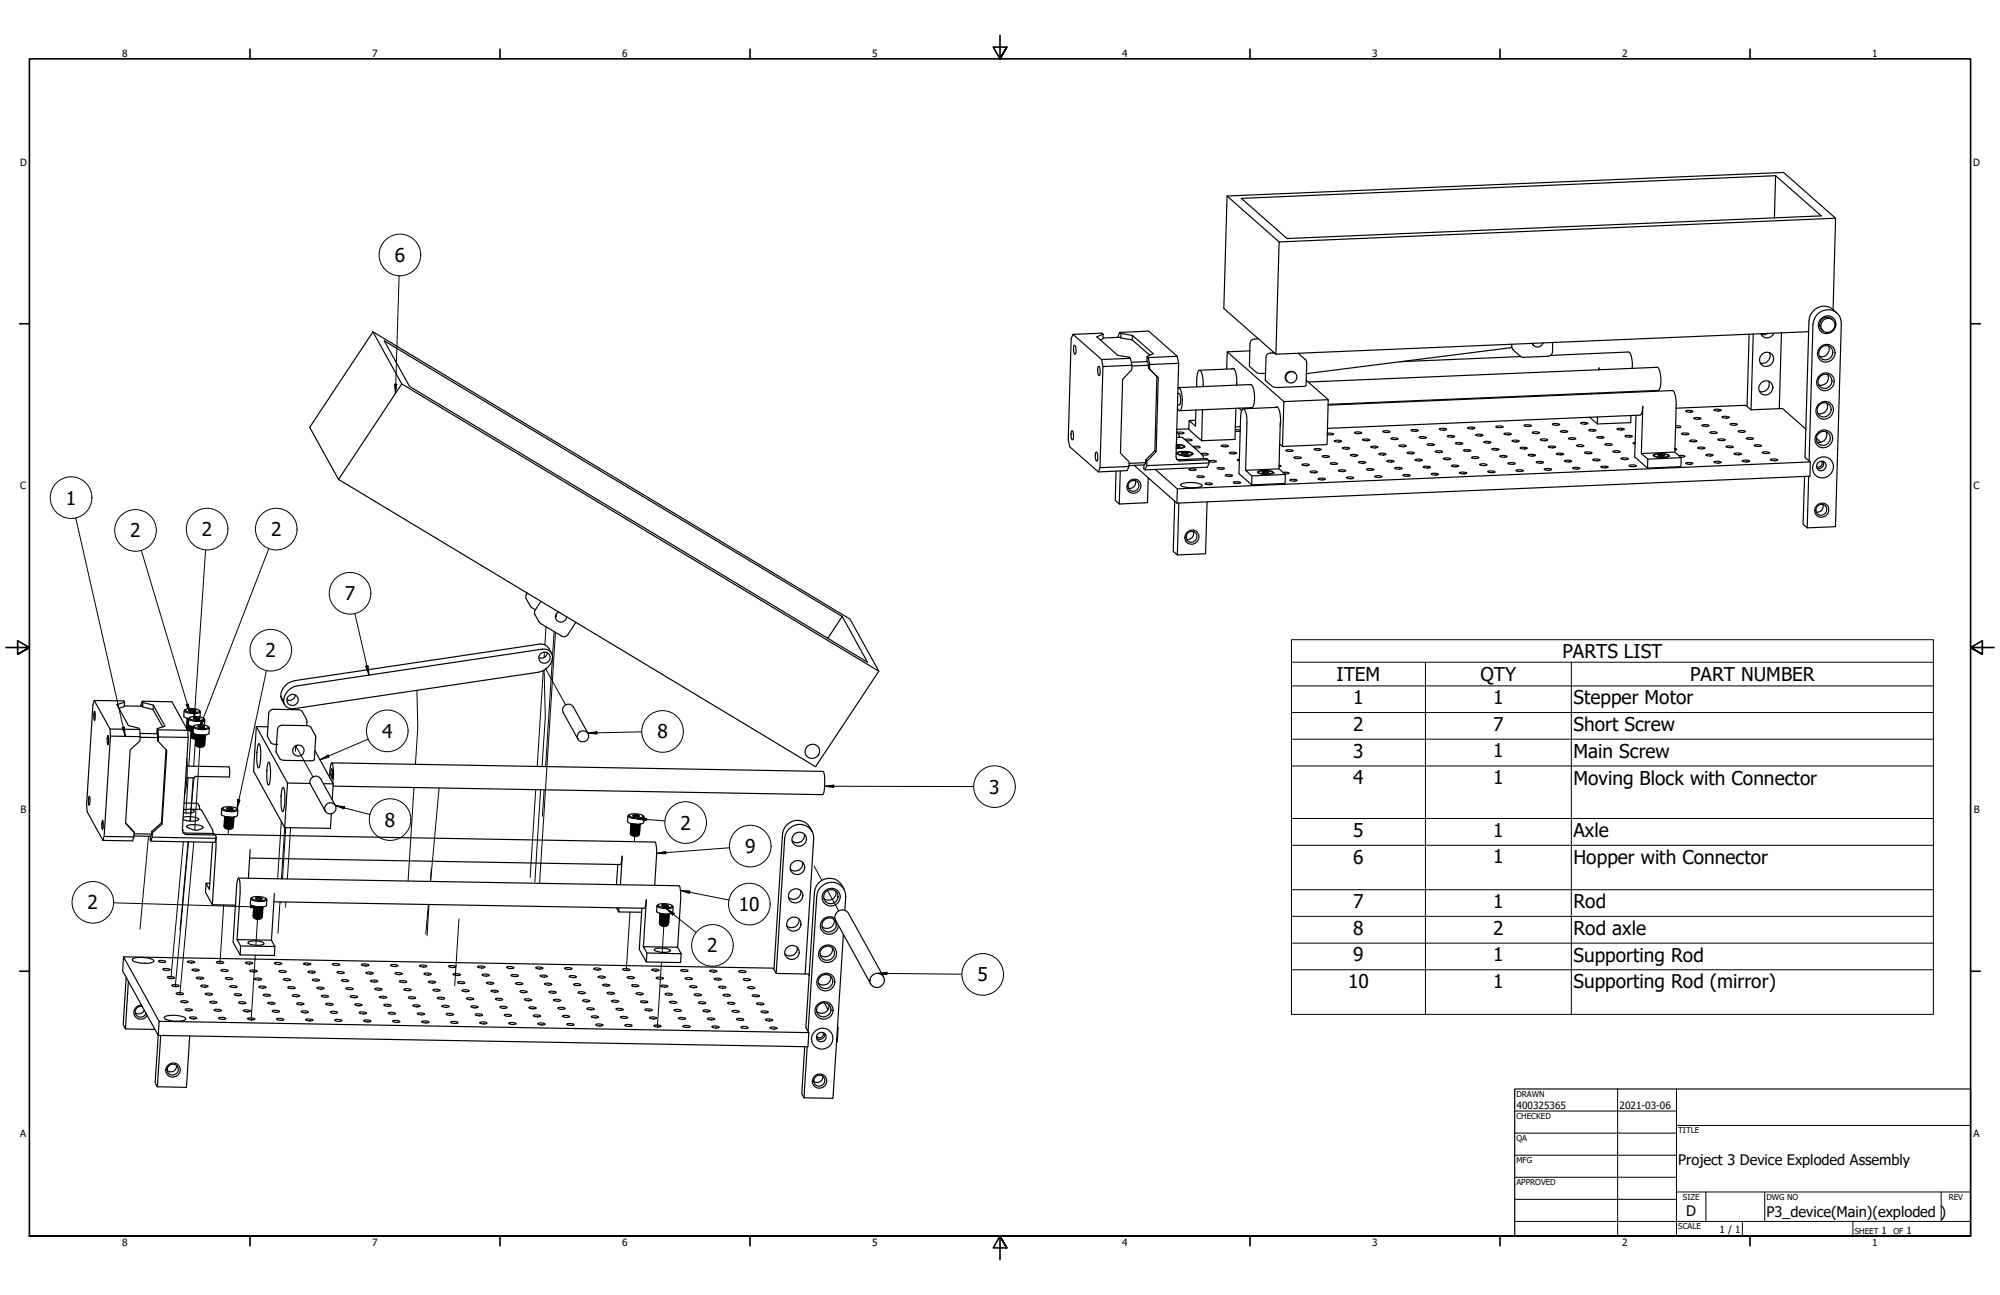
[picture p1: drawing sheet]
<svg xmlns="http://www.w3.org/2000/svg" width="864mm" height="559mm" viewBox="0 0 864 559" stroke-linecap="round" stroke-linejoin="round" font-family="sans-serif">
<defs><g id="words">
<g font-size="8.2">
<text x="170.4" y="113">6</text>
<text x="28.4" y="217.7">1</text>
<text x="56.3" y="231.9">2</text>
<text x="87.2" y="231.4">2</text>
<text x="117" y="231.4">2</text>
<text x="148.9" y="259">7</text>
<text x="114.7" y="283.7">2</text>
<text x="674.6" y="284">PARTS LIST</text>
<text x="577.2" y="293.9">ITEM</text>
<text x="639.3" y="293.9">QTY</text>
<text x="729.7" y="293.9">PART NUMBER</text>
<text x="584.3" y="303.8">1</text>
<text x="644.8" y="303.8">1</text>
<text x="679.4" y="303.8">Stepper Motor</text>
<text x="584.3" y="315.4">2</text>
<text x="644.8" y="315.3">7</text>
<text x="679.4" y="315.5">Short Screw</text>
<text x="165" y="318.4">4</text>
<text x="283.8" y="318.6">8</text>
<text x="584.3" y="326.9">3</text>
<text x="644.8" y="326.8">1</text>
<text x="679.4" y="326.9">Main Screw</text>
<text x="584.3" y="338.4">4</text>
<text x="644.8" y="338.4">1</text>
<text x="679.4" y="338.5">Moving Block with Connector</text>
<text x="427.2" y="342.5">3</text>
<text x="166.2" y="356.7">8</text>
<text x="293.8" y="358">2</text>
<text x="584.3" y="361.1">5</text>
<text x="644.8" y="361.1">1</text>
<text x="679.4" y="361.2">Axle</text>
<text x="321.7" y="368.2">9</text>
<text x="584.3" y="372.6">6</text>
<text x="644.8" y="372.6">1</text>
<text x="679.4" y="372.7">Hopper with Connector</text>
<text x="37.8" y="392.4">2</text>
<text x="319" y="393.2">10</text>
<text x="584.3" y="391.8">7</text>
<text x="644.8" y="391.8">1</text>
<text x="679.4" y="391.9">Rod</text>
<text x="584.3" y="403.4">8</text>
<text x="644.8" y="403.4">2</text>
<text x="679.4" y="403.4">Rod axle</text>
<text x="305.4" y="411">2</text>
<text x="584.3" y="414.8">9</text>
<text x="644.8" y="414.8">1</text>
<text x="679.4" y="415">Supporting Rod</text>
<text x="422.1" y="423.5">5</text>
<text x="582.1" y="426.4">10</text>
<text x="644.8" y="426.3">1</text>
<text x="679.4" y="426.5">Supporting Rod (mirror)</text>
</g>
<g font-size="6.3">
<text x="724.7" y="502.8">Project 3 Device Exploded Assembly</text>
<text x="728.1" y="524.9">D</text>
<text x="762.8" y="525">P3_device(Main)(exploded )</text>
</g>
<g font-size="4.3">
<text x="52.8" y="24.4">8</text>
<text x="160.7" y="24.4">7</text>
<text x="268.7" y="24.4">6</text>
<text x="376.6" y="24.4">5</text>
<text x="484.6" y="24.4">4</text>
<text x="592.5" y="24.4">3</text>
<text x="700.5" y="24.4">2</text>
<text x="808.4" y="24.4">1</text>
<text x="8.6" y="71.4">D</text>
<text x="852" y="71.4">D</text>
<text x="8.8" y="211.1">C</text>
<text x="852.2" y="211.1">C</text>
<text x="8.8" y="350.8">B</text>
<text x="852.2" y="350.8">B</text>
<text x="654.8" y="478.6">400325365</text>
<text x="699.3" y="478.6">2021-03-06</text>
<text x="8.8" y="490.5">A</text>
<text x="852.2" y="490.5">A</text>
<text x="742.4" y="531.9">1 / 1</text>
<text x="812.5" y="532.6">1</text>
<text x="823.3" y="532.6">1</text>
<text x="52.8" y="537.6">8</text>
<text x="160.7" y="537.6">7</text>
<text x="268.7" y="537.6">6</text>
<text x="376.6" y="537.6">5</text>
<text x="484.6" y="537.6">4</text>
<text x="592.5" y="537.6">3</text>
<text x="700.5" y="537.6">2</text>
<text x="808.4" y="537.6">1</text>
</g>
<g font-size="3.5">
<text x="654.8" y="473.2">DRAWN</text>
<text x="654.8" y="482.8">CHECKED</text>
<text x="724.7" y="488.9">TITLE</text>
<text x="654.8" y="492.3">QA</text>
<text x="654.8" y="501.8">MFG</text>
<text x="654.8" y="511.4">APPROVED</text>
<text x="726.7" y="517.7">SIZE</text>
<text x="762.8" y="517.7">DWG NO</text>
<text x="841.4" y="517.7">REV</text>
<text x="724.7" y="530.4">SCALE</text>
<text x="800.9" y="532.6">SHEET</text>
<text x="817.6" y="532.6">OF</text>
</g>
</g></defs>
<!-- layer: Tweak Trail (ANSI) -->
<g fill="none" stroke="#000" stroke-width=".43">
<path d="M235.8 270.4l-.5 7.9M239.3 272.5l-.7 10.6M239.8 272.9l-6.8 108.3M240.3 265.2v1.1M180 297.9l.4 16-1 15.9M234.6 289.4l-2.6 41.3M234.9 289.2l.6 20.2-1.4 21.4M235.1 281.4l-.2 2.3M235.5 288.4l8.7 15.8M238.5 284.4l-2.9 46.4M82.5 315.5l-1 15.1M84.4 318.9l-.8 11.9"/>
<path d="M81.2 335.6l-.9 15.2M83.4 335.7l-1.2 18.6M83.8 335.7l-1.8 18.6M86.3 322.4l-2.2 35.8M127.6 324.2l.1-2.4 7.4 13.4M178.8 339.8l-2.6 40.4M189.6 340l-3.7 40.4 .3-5.5M98.7 357.8l-.2 2.3M121.5 354.4l-1.6 24.8M122.9 357.1l-1.4 22.1M123.4 357.1l-1.4 22.1M125.5 357.2l-1.4 22.1"/>
<path d="M231.3 340.7l-2.4 37.9M233.4 340.7l-2.5 39.9M234.9 340.8l-.7 11.4M64.1 360.8l-3.6 40.1M79.2 363.2l-5.4 59.1M81.2 363.3l-3.5 38M81.4 363.3l-5.7 62.4M83.7 363.3l-6 65.9M274.1 360.9l-.2 2.3M351.5 373.8l3.4 6.1M96.6 390.5l-1.6 25.2M111.2 396.6l-.7 11.3"/>
<path d="M120.9 389.2l-.9 13.5M121.3 389.2v.4M123.4 389.3l-.1 2.2M185 390.3l-1.2 12.8M185.2 390.3l-.8 13.5M198.2 396.6l-1.9 28.8M272 393.6l-1.6 25.2M286.6 399.7l-.7 11.3M357.3 384.2l4.8 8.9M110.2 412.2l-1.7 27.9M285.6 415.2l-1.8 28"/>
</g>
<!-- layer: Visible (ANSI) -->
<g fill="none" stroke="#000" stroke-width=".51">
<path d="M766.7 75.8l19.7 17.4-230.6 9.7-19.8-17.3 230.7-9.8-.5 18.2M529.8 84.6l22.5 19.8M792.6 94.2l-240.3 10.2-1.4 48.4-22.5-19.7 1.4-48.5 240.3-10.2 22.5 19.8-1.1 39.4M786.8 137.1a3.8 3.8 0 0 1 5.7 1.3 3.8 3.8 0 0 1-2.5 5.3 3.7 3.7 0 0 1-4.6-1.8 3.7 3.7 0 0 1 1.4-4.8zM787 138.5a3 3 0 0 1 5.1 .4 3 3 0 0 1-2.4 4.5 2.91 2.91 0 0 1-3.2-1.4 2.91 2.91 0 0 1 .5-3.5zM791.4 138a3.2 3.2 0 0 0-4.9 0 3.2 3.2 0 0 0 .7 4.8M793.1 135a6.6 6.6 0 0 0-7.3-2.6 6.6 6.6 0 0 0-4.7 6.1l-1.7 58.9 2.3 1.9-.1 6.2-273.4 11.6-18.5-16.3M161 143.2l12.5 22.5M463.3 144.3l-.8 1.8-1.2 43.6 .6 3.1 12.4 10.8M463.9 148.9a3.4 3.4 0 0 1 .2 3.9l-.6-1.5zM474.4 158.1a3.5 3.5 0 0 1 .1 4l-.5-2.5zM475.1 146.7l1.2-.5v-2l-.5-.4-12.5 .5 12.4 10.8"/>
<path d="M476.3 144.2l-2.7 1.2 9.1 8 4.9 .7 .5 .5 .7 3M482.7 145.6l.8-2.2 .5 .5v2l-.3-.4-7.4 .4M483.5 143.4l12.5-.5 12.3 10.8 .7 3.1M484 145.9l4.9 .8 7.6 6.6M484 143.9l4.9 .8v2M488.1 154.6l-12.4 .5 .5 3.1M488.5 156.3l7.1-.3 .3 1.6M488.8 157.6l-12.6 .6-1.2 43.6 12.5-.5M488.8 157.6l-.1 2-3.9 4-1 32 3.8 3.7-.1 2-.8 1.8-12.4 .5 .7-1.8M488.8 157.9l7.1-.3v1.2l3.7 3.7-.9 32-4 4v1.1M488.9 144.7l9.1 8-2.7 1.1M495.6 156l-.4-.2 .1-2 .5 .5 .6 3"/>
<path d="M495.9 158.8l.5 .5M496.4 159.3l3.7 3.6-.9 32-4 4.1v1.9M496.4 157.3l12.6-.5-1.2 40.2a1.74 1.74 0 0 0 1.9 1.9l11.5-.5a.98 .98 0 0 1 .9 1.4l-.8 1.8-26.9 1.2M496.4 157.3v2M508.3 153.7l-12.5 .6M529.9 151.8l24.5 21.5M531.9 159.2l.4-.3a4.8 4.8 0 0 1 1.7 4.7v2.6M532.8 159.1l-14.8 .7M539.7 151.4l-9.8 .4-.2 7.5M539.8 148.3l-.2 9.8 3 2.7 1.7 .4 2.1-.1M543.4 146.2a3.1 3.1 0 0 0-3.4 1.1l-.2 .9M548.5 152.3l-.9 .3-.9 1.2-.3 10.2 3.1 2.8 1.7 .4 11.3-.4 1.4-.5 .3-10.4-.6-.8-3-2.6"/>
<path d="M550 152l-.5 .3M550.3 152.3h-1.7M652.8 148.5v1M652.8 150l-88.7 11.2M656.7 153.9l-52.3 2.2M661.5 148.1l.9 1.1M666.3 148a2.38 2.38 0 0 1-2.2 1.8 2.38 2.38 0 0 1-2.4-1.7M669.5 153.4l33.8-1.5a6 6 0 0 1 1.5 4.9v2.1M670.4 147.8l-.1 4.5-.9 1.1-1 .3-11.3 .4-3.9-3.3-.4-1.3M690.4 158.8v.8M755.3 144.2l-.9 31.1M757 144.1l-.9 32.7"/>
<path d="M763.3 143.8l-.9 .5h-1.9M764 152.1a3.3 3.3 0 0 1-.5 3.6 3.3 3.3 0 0 1-3.4 1M766 143.8a3.1 3.1 0 0 1-2.8 2 3.1 3.1 0 0 1-2.9-1.8M769.2 143.6l-.9 32.7M781 143.1l-230.1 9.7M789.6 149.3a3.3 3.3 0 0 1-.5 3.5 3.3 3.3 0 0 1-3.5 1M499.6 162.5l.5 .4M508.6 169.7h.4a4.9 4.9 0 0 1 .3 5.1h-.9M508.6 167.4l.4-.1a10.4 10.4 0 0 1 1.1 8.9l-.6 1h-.4l-.7-1.2M509 167.3l31.1-1.4a5.7 5.7 0 0 1 1.6 5l-.1 2.5a2.51 2.51 0 0 1-1.1 2.5l-31.2 1.3M516.4 176.9l-.2 7-2.7-2.4 2.8-.1M519.5 166.8l-.3-4.6a2.57 2.57 0 0 0-1.3-2.4 2.72 2.72 0 0 0-1 2.6l-.2 4.5"/>
<path d="M533.7 176.2l-.4 13.4-14.4 .6 .3-13.4M534 165.4l-.1 .8M535 176.1l1.1 1.1M550.9 175.8l.3-.3a4.9 4.9 0 0 1 1.7 4.6l-.1 3.7M551.8 175.8l-15 .6M554.4 173.3l19.1-.8-.5 19.3-19.2 .9zM559.2 161a2.51 2.51 0 0 0-3.6 0 2.51 2.51 0 0 0 .3 3.7M564 164.1l9.5 8.4M564.9 164.8l150.7-6.3a5.7 5.7 0 0 1 1.6 4.9l-.1 2.5a2.87 2.87 0 0 1-1.1 2.6l-142.5 6M573.5 174.8l148.7-6.3a5.7 5.7 0 0 1 1.6 4.9l-.6 21.7M687.3 169.7v.3M690.1 169.5v.4"/>
<path d="M704.2 179.3v3.1l-14.5 .5 .1-3M704.5 169v.3M706.4 179.2l-.5 18 5.5 4.8M723.7 176.1l30.1-1.2 2.3 1.9 13.6-.5 10.1 8.9M727.8 177.4l1.6-.3 1.6 .4-.4 .3-1.5 .1zM740 176.9l1.6-.3 1.7 .4-2 .4zM743.5 180l1.5-.4 1.8 .4-2 .4zM760.2 165.5a3 3 0 0 1 5.1 .4 3 3 0 0 1-2.3 4.5 2.92 2.92 0 0 1-3.2-1.5 2.92 2.92 0 0 1 .4-3.4zM763.7 164.5a3.3 3.3 0 0 1-.5 3.5 3.3 3.3 0 0 1-3.4 .9M784.9 174.9a3.8 3.8 0 0 1 6.2-.1 3.8 3.8 0 0 1-2.2 5.9 3.6 3.6 0 0 1-4.2-1.3 3.6 3.6 0 0 1 .2-4.5zM788.9 173.9a3.3 3.3 0 0 1-.5 3.6 3.3 3.3 0 0 1-3.5 .9M789.2 161.6a3.3 3.3 0 0 1-.5 3.5 3.3 3.3 0 0 1-3.4 1"/>
<path d="M462.7 186.1l.2-.2a3.7 3.7 0 0 1 .1 3.9l-.5-1.6zM473.3 195a3.5 3.5 0 0 1 .2 4l-.6-1.6zM494.7 199.6l-.4 1-6.8 .3M494.7 199.6l-7.1 .4M494.7 198.5l.5 .5M498.7 194.5l.5 .4M507.9 191.8h1.2a2.77 2.77 0 0 1 2.6 .9 2.85 2.85 0 0 1-2.6 .8h-1.2M507.9 191.8l2.7 .4 .6 .5-.6 .5-2.7 .2M507.9 192.4h1.2l.4 .3-1.6 .3M507.9 192.3l1.2 .1 .4 .4M508 188.8l2-.1 .9 .3 8.2 7.2M508 189.4v.5"/>
<path d="M508.1 186.6l.8 .7 .4 1.4M508.1 198.2l12.4-.3 1.3 .7M508.1 195.3a9.9 9.9 0 0 1 7 .3l.1 .3a4.7 4.7 0 0 1-5.7 .4l-1.4-.4zM508.2 186.6l1.8-.2 1.3 .4-1.2 .4-1.4-.1M508.5 195.4a8 8 0 0 1 6.2 .3 5.4 5.4 0 0 1-5.3 .5l-1-.5zM508.5 195.4l-.4 .4M509.1 192.4v.5M510.2 195.6l1-.3a1.44 1.44 0 0 1 1.8 .5l-1.8 .2zM510.3 195.8l-.1-.2 1-.3 1.4 .2 .4 .3M511.1 192.5l.5 .5M511.2 195.3v.7M511.7 189.7l1.8-.2 1.3 .4-1.2 .3-1.4-.1"/>
<path d="M512.6 195.5v.5M513.3 185l-5.2 .3M513.5 181.5l-.2 3.9 5.6 4.8M513.7 196.8h-2.3M514.6 195.6l.4 .4M515.2 192.7l1.7-.2 1.4 .5-2.6 .2M518.7 195.8l1.7-.2 1.4 .4-1.2 .4-1.4-.1M519.1 196.2l.6 1.7M522 198.9l1.7-.3 1.6 .5-1.4 .4-1.8-.4M522.1 199.8l-26.9 1.1M527.3 192.3l1.5-.3 1.7 .4-.5 .3-1.4 .1zM530.8 195.4l1.5-.3 1.7 .4-.5 .3h-1.4z"/>
<path d="M533.3 185.4l2.3 .2M535.2 198.2l-.9 .2 .9 .5M535.6 186l-2.3 .1M535.6 184.1l-2.2 .1M552.6 191.7h.1M552.6 191.6l1.2 1.1M552.8 182l-.5 20.3M555.2 194.4l1.5-.3 1.7 .3-1.9 .4zM558.7 197.4l1.5-.3 1.7 .4-2 .4zM567.4 193.9l1.6-.4 1.6 .4-2 .4zM570.9 196.9l1.6-.3 1.6 .4-2 .4zM573.2 186.9h1.3l1.4 .4-.7 .3-2-.1"/>
<path d="M573.2 184.8l135-5.7a2.54 2.54 0 0 0 1-2.6l.2-1.2-.7 20.4M574.4 200l1.5-.4 1.7 .4-2 .4zM576.1 190.2l1.6-.3 1.6 .4-1.1 .5-1.5-.2zM579.6 193.3l1.6-.3 1.6 .4-.5 .3-1.4 .1zM583.1 196.4l1.5-.3 1.7 .4-1.9 .3zM584.8 186.7l1.6-.3 1.6 .4-.4 .3h-1.5zM586.5 199.5l1.6-.4 1.7 .4-2 .4zM588.3 189.7l1.6-.3 1.6 .4-.4 .3-1.5 .1zM591.8 192.8l1.5-.3 1.7 .3-1.1 .5-1.5-.1zM595.3 195.9l1.5-.4 1.7 .4a2.87 2.87 0 0 1-3.2 0zM597 186.2l1.6-.3 1.7 .3-2 .4zM598.7 198.9l1.6-.3 1.7 .4-.5 .3-1.4 .1z"/>
<path d="M600.5 189.2l1.6-.3 1.7 .4-2 .4zM604 192.3l1.5-.3 1.8 .3-1.3 .5-1.4-.1zM607.5 195.3l1.5-.3 1.7 .4a2.75 2.75 0 0 1-3.2-.1zM609.2 185.7l.8-.3 2.5 .3-1.2 .4zM611 198.4l.8-.3 2.4 .3a2.87 2.87 0 0 1-3.2 0zM612.7 188.7l1.6-.3 1.6 .4-1.9 .4zM616.2 191.8l1.6-.3 1.6 .3-1.9 .4zM619.7 194.8l1.6-.3 1.6 .4-1.2 .4-1.4-.1zM621.5 185.1l1.5-.3 1.6 .4a2.75 2.75 0 0 1-3.1-.1zM623.2 197.9l1.5-.4 1.7 .4-.5 .4-1.4 .1zM624.9 188.2l1.6-.3 1.6 .4-.4 .3-1.5 .1zM628.4 191.3l1.6-.4 1.6 .4-1.9 .4z"/>
<path d="M631.9 194.3l1.6-.3 1.6 .4-1.9 .4zM633.7 184.6l1.5-.3 1.6 .4-1.1 .4-1.5-.1zM635.4 197.4l1.6-.4 1.6 .4-1.1 .5-1.5-.2zM637.2 187.6l1.5-.3 1.6 .4a2.75 2.75 0 0 1-3.1-.1zM640.7 190.8l1.5-.4 1.6 .4-.4 .3-1.5 .1zM644.3 193.6l2.1-.1 .9 .4-.4 .3h-1.5l-1.2-.2zM645.9 184.1l1.5-.3 1.7 .3-2 .4zM647.6 196.8l1.6-.3 1.6 .4-1.9 .4zM649.4 187.1l1.5-.3 1.7 .4a2.88 2.88 0 0 1-3.2-.1zM651.1 199.9l1.6-.3 1.6 .4-1.1 .4-1.5-.1zM652.8 190.2l.9-.3 2.3 .3a2.87 2.87 0 0 1-3.2 0zM656.3 193.3l1.6-.3 1.6 .4-.4 .3h-1.5z"/>
<path d="M658.1 183.6l1.5-.3 1.7 .3-1.9 .4zM659.8 196.3l1.6-.3 1.6 .4-.4 .3-1.5 .1zM661.5 186.6l1.6-.3 1.7 .4-1.2 .4-1.5-.1zM663.5 199.2l2.1-.1 .9 .4-.4 .3h-1.5l-1.2-.2zM665 189.7l1.6-.3 1.7 .3-.5 .4-1.5 .1zM668.5 192.8l1.6-.3 1.7 .3-2 .4zM670.3 183.1l1.5-.3 1.7 .3-.5 .4h-1.4zM672 195.8l1.5-.3 1.8 .4-2 .4zM673.7 186.1l1.6-.3 1.7 .4-1.9 .4zM675.5 198.9l1.5-.3 1.7 .3-.5 .4h-1.4zM677.2 189.2l1.6-.4 1.7 .4-1.2 .5-1.4-.2zM680.7 192.2l1.6-.3 1.7 .4-.5 .4h-1.5z"/>
<path d="M682.5 182.6l1.5-.4 1.7 .4-.5 .3-1.4 .1zM684.2 195.3l1.6-.3 1.7 .4-2 .4zM686 185.6l1.5-.3 1.7 .4-.5 .3-1.4 .1zM686.4 180l3.3 2.9M687.7 198.4l1.6-.3 1.6 .3-1.9 .4zM689.5 188.7l1.5-.4 1.7 .4-.5 .3-1.4 .1zM692.9 191.7l1.6-.3 1.7 .4-1.2 .4-1.5-.1zM696.4 194.8l.8-.3 2.4 .3-1.1 .5zM698.2 185.1l1.5-.3 1.7 .4-1.9 .3zM699.9 197.9l1.6-.4 1.6 .4-1.9 .4zM701.7 188.2l1.5-.4 1.6 .4-.4 .3-1.5 .1zM706.1 190.9l-.9 .2 .9 .5"/>
<path d="M708.7 195.7l14.5-.6 2.7 2.4-14.4 .6zM713.9 196.3a8.6 8.6 0 0 1 6.8 .2l.2 .2a8.3 8.3 0 0 1-7-.1zM714.2 196.5a6.9 6.9 0 0 1 6.3 .2 6.9 6.9 0 0 1-6.3-.2zM714.3 196.3l-.4 .4M716 196.5l1.7-.2 1.1 .4-1.8 .2zM716 196.7l.3-.4h1.4l1 .2-.1 .3M716.3 196.3v.5M717.7 196.3v.6M720.4 196.5l.4 .3M723.2 193.5l.8 .3-.8 .4M723.5 183.8l2 .1 .3 .4-2.3 .2M724.9 196.6h2l.7 .3-1.9 .4"/>
<path d="M725.9 197.5l-.1 3.9-14.4 .6 .1-3.9M726.1 187.1l1.5-.3 1.7 .4-2 .4zM727.8 199.9l1.6-.3 1.6 .4-.4 .3h-1.5zM729.6 190.2l1.5-.3 1.7 .3-2 .4zM731.3 180.5l1.6-.4 1.6 .4-.4 .3-1.5 .1zM733 193.2l1.6-.3 1.7 .4-2 .4zM734.8 183.5l1.5-.3 1.7 .4-1.1 .4-1.5-.1zM736.5 196.3l1.6-.3 1.7 .3-1.2 .5-1.5-.1zM738.3 186.6l.8-.3 2.4 .3a2.96 2.96 0 0 1-3.2 0zM740 199.3l1.6-.3 1.7 .4-.5 .4h-1.5zM741.7 189.7l1.6-.3 1.7 .3-1.9 .4zM745.2 192.7l1.6-.3 1.7 .4-1.9 .4z"/>
<path d="M747 183l1.5-.3 1.7 .4-1.2 .4-1.4-.1zM748.7 195.8l1.6-.3 1.7 .3-1.2 .5-1.5-.1zM750.5 186.1l1.5-.4 1.7 .4a2.75 2.75 0 0 1-3.2 0zM752.2 198.8l1.6-.3 1.7 .4a2.83 2.83 0 0 1-3.3-.1zM754 189.2l.8-.4 2.4 .4a2.87 2.87 0 0 1-3.2 0zM757.5 192.2l1.5-.3 1.7 .4-.5 .3-1.4 .1zM760.9 195.3l1.6-.4 1.7 .4-1.9 .4zM764.4 198.3l1.6-.3 1.7 .4-1.2 .4-1.5-.1zM781.2 198.9l1.6-58.8a6.3 6.3 0 0 1 4.6-6.1 6.3 6.3 0 0 1 7 2.7l.7 2.8-2.6 87.8-12.1 .5 .6-22.3M781.7 199.3l-273.3 11.6-.2 6.2M784.3 198.4a4.4 4.4 0 0 1 6.8 .8 4.4 4.4 0 0 1-2.2 6.5 4.4 4.4 0 0 1-5.7-1.5 4.4 4.4 0 0 1 1.1-5.8zM784.3 189.1l2 1.7"/>
<path d="M784.5 187.3a3.8 3.8 0 0 1 6.3-.2 3.8 3.8 0 0 1-2.2 5.9 3.6 3.6 0 0 1-4.3-1.3 3.6 3.6 0 0 1 .2-4.4zM785.1 187.3a3.1 3.1 0 0 1 5.2 1 3.1 3.1 0 0 1-3.6 3.9 2.94 2.94 0 0 1-1.6-4.9zM786.5 199a1.63 1.63 0 0 1-.1 2 1.63 1.63 0 0 1-2 .4M787.3 199.1a2.19 2.19 0 0 1-.3 2.4 2.19 2.19 0 0 1-2.4 .6M788.5 186.2a3.3 3.3 0 0 1-.5 3.6 3.3 3.3 0 0 1-3.4 1M146.2 206.9l206 123.9 27.3-41.2-12.5-22.5-206-123.9-27.3 41.2 12.5 22.5 27.3-41.2 206 123.9M483.7 203.2l-.4 14.3-1.7-1.6 .3-12.6M487.4 207.9a3.1 3.1 0 0 1 5.2 1 3.1 3.1 0 0 1-3.6 4 2.94 2.94 0 0 1-1.6-5zM490.2 207.3a2.55 2.55 0 0 1-3 3.4M494 200.7l-.1 1.6 .5 .5 .8-1.9M495.8 206.2l-.3 10.7-12.2 .6M498.9 202.6l9.5 8.3"/>
<path d="M507.2 216.2l-.6 21.7 1.8 1.6 .6-22.5M509.8 209a11.4 11.4 0 0 1 9.2 .4v.3a11.4 11.4 0 0 1-9.2-.3zM513.3 202.6l1.6-.4 1.6 .4-.4 .3-1.5 .1zM516.8 205.6l1.6-.3 1.6 .4-.4 .3-1.5 .1zM520.3 208.7l1.5-.4 1.7 .4-1.1 .5-1.5-.2zM521.2 216.5l-.6 22.5-12.2 .5M525.5 202.1l1.6-.4 1.7 .4-2 .4zM529 205.1l1.5-.3 1.8 .4-2 .3zM532.5 208.2l1.5-.4 1.7 .4-1.9 .4zM537.8 202.9l14.5-.6 2.7 2.4-14.4 .7zM537.8 202.9l.6-20.3-.2-3.8a2.62 2.62 0 0 0-1.4-2.4 3.6 3.6 0 0 0-1.1 3.7l-.7 24.3 5.5 4.8M543.2 203.5a8.9 8.9 0 0 1 6.7 .3 4.9 4.9 0 0 1-4.5 .8l-2.3-.6z"/>
<path d="M543.3 203.7a6.9 6.9 0 0 1 6.3 .3 6.9 6.9 0 0 1-6.3-.3zM543.4 203.6l-.4 .3M545 203.7l1-.2a1.36 1.36 0 0 1 1.8 .5l-.9 .2a1.54 1.54 0 0 1-1.9-.5zM545.1 204l.3-.4 1.4-.1 1 .3-.1 .2M545.4 203.6v.4M546.8 203.5v.7M549.5 203.7l.3 .4M552.3 200.7l.8 .3-.8 .4M554 203.8h2l.6 .4-1.8 .3M555 204.7l-.1 3.9-14.4 .6 .1-3.8M556.9 207.1l1.6-.3 1.6 .4-1.9 .4zM562.2 200.5l1.5-.3 1.6 .3-1.1 .5-1.5-.1z"/>
<path d="M565.7 203.5l1.5-.3 1.6 .4a2.75 2.75 0 0 1-3.1-.1zM569.2 206.6l.7-.3 2.4 .3a2.87 2.87 0 0 1-3.1 0zM577.8 203l1.6-.3 1.7 .4-1.2 .4-1.5-.1zM581.3 206.1l1.6-.4 1.6 .4a2.75 2.75 0 0 1-3.2 0zM590 202.5l1.6-.3 1.7 .4-2 .3zM593.5 205.5l1.6-.3 1.7 .4-1.2 .5-1.5-.2zM602.2 202l1.6-.3 1.7 .4-1.9 .3zM605.7 205l1.6-.3 1.7 .4-1.9 .4zM614.5 201.5l1.5-.3 1.7 .3-.5 .4h-1.4zM618 204.5l1.5-.3 1.7 .4-.5 .3-1.4 .1zM626.7 201l1.5-.3 1.7 .3-1.9 .4zM630.2 204l1.5-.3 1.6 .4-.4 .3-1.5 .1z"/>
<path d="M638.9 200.4l1.6-.3 1.6 .4-.5 .4h-1.5zM642.4 203.5l1.6-.3 1.6 .4-2 .4zM654.6 203l.8-.3 2.4 .3-1.1 .5zM666.7 202.4l1.6-.3 1.7 .4a2.83 2.83 0 0 1-3.3-.1zM679 201.9l1.5-.3 1.7 .4-1.2 .4-1.4-.1zM691.2 201.4l1.5-.3 1.7 .4-1.9 .4zM703.4 200.9l1.6-.3 1.6 .4-1.9 .4zM779.2 205.6l-.6 20.7 1.8 1.5M787.1 217.6a2.58 2.58 0 0 1-2.9 3.4M515.2 229.3a2.55 2.55 0 0 1-2.9 3.4M227.6 255.9l-.6 1.3 .3 1.2 1.9 3.4 2 1.3M233.6 259.5l-2.5 3.7-.3 1.3 1.9 3.8 .7 .7"/>
<path d="M233.4 269l9.1 5.4M241.1 264a2.45 2.45 0 0 0-.1 4.2 2.45 2.45 0 0 0 3.7-2M241.2 264l-.4 .2M248.7 268.5l-3.9 5.8-1.4 .5-.9-.3M363.7 266l10.9 19.8-197.8-119-10.9-19.7 197.8 118.9-6.3 9.5M124.3 298.2l2.6-1.9 1.7-.4 105.7-15.8a3.8 3.8 0 0 1 4 1.9 3.8 3.8 0 0 1-.6 4.4 7.4 7.4 0 0 1-5.2 3.7l-105.8 15.7a3.6 3.6 0 0 1-4-4.8l.6-1.5zM127.6 299.9a2.55 2.55 0 0 1-3.7 2M236.3 281.7a2.55 2.55 0 0 1-3.6 2M238.2 282a4.9 4.9 0 0 0-5.2-4.1l-105.6 15.8a7.2 7.2 0 0 0-6.2 6.7M40.7 302.3l-.6 1.7-2.7 43.2 .3 3.1 6.7 12.3M40.8 306.9a5.8 5.8 0 0 1 0 4l-.3-2.5zM46.6 317.3a5.4 5.4 0 0 1-.1 4l-.2-2.5z"/>
<path d="M51.4 305.6l2.3-.7 .1-1.9-.3-.5-12.8-.2 6.8 12.3M53.7 304.6l7.7 .1 .2 .4 .1-2-.3-.5-.6 2.1M53.8 303l-3.3 1 4.9 9.1 4.6 1.2 .3 .5 .2 3.1M60.3 314.8l-12.8-.2 .2 3M60.5 316.5l7.4 .1 .2 1.7M60.5 317.9l-12.8-.3-2.7 43.3 12.8 .2M60.5 318.1l7.6 .2-.1 1.1 .3 .5M60.5 317.9l-.1 1.9-4.2 3.8-2 31.7 3.7 3.9M61.4 302.6l12.8 .2 6.8 12.4 .3 3M61.6 305.1l4.5 1.1 4.1 7.4M61.7 303.1l4.5 1.2-.1 1.9M66.2 304.3l5 9.1-3.3 1"/>
<path d="M67.9 316.6v-2.2l.3 .5 .3 3.1M68.2 314.9l12.8 .3M68.3 319.9l3.7 3.9-2 31.8-4.2 3.7-.1 2M68.5 318l12.8 .2-2.6 39.9a1.85 1.85 0 0 0 1.9 2l11.8 .2a1.13 1.13 0 0 1 .9 1.5M68.5 318l-.2 1.9M79.5 306.7v2.7l2 .7M79.9 306.4a6.5 6.5 0 0 1 6.3 .4 6.1 6.1 0 0 1-6.3-.4zM80 306.1l-.5 .7a7.6 7.6 0 0 0 7 .4l-.4-.6M80.6 313.1a1.94 1.94 0 0 0 2.5 .5M80.6 312.4l.9 .5M80.7 314.6l2.3 .3-.3 .4 .5 .2M80.7 311.7v.1"/>
<path d="M80.7 314l.4 .2M80.8 310.4l.6 .4M80.8 314.7l1.9 .4M80.8 313.3l1.9 .5M80.8 314.7h.1M80.8 314.7l2.1 .3M80.8 312.6l.9 .4M80.8 312l.5 .2M80.9 311.3l.4 .2M81 314.8l1.6 .5zM81 314.1l-.4 .2M81 315l.1 .1"/>
<path d="M81 310.6l.3 .2M81 314.2l1.7 .3M81 314.1v.1M81.1 315.1l2.1 .6M81.1 312.1l-.4 .4 .6 .2M81.1 314.2l1.6 .3M81.2 312.1l.1 .2M81.2 310.8l-.4 .3 .5 .3-.5-.4M81.2 310.1l-.4 .4 .6 .2M81.2 310.8l.2 .2M81.2 310.8h.1M81.3 310.1l.2 .2"/>
<path d="M81.3 311.7h-.6l.6 .3-.6-.2M81.3 310.8l.1 .1M81.5 310.2l-.1 2.6 2 .8M81.5 310.1l-.5-.2 .5 .3M81.7 306.4l1.9-.1 .9 .3-.6 .4-1.4-.1-.9-.3zM81.8 306.7l-.1-.3 1.1-.2 1.3 .2 .2 .4M81.9 313.1l-.8-.3-.5 .2 .5 .4 2 .1M82 309.6l-.5 .7a7.6 7.6 0 0 0 7 .4l-.5-.7M82 309.6a6.6 6.6 0 0 1 6.1 .7 6.1 6.1 0 0 1-6.3-.4zM82.5 317.9l.1 .2M82.5 317.2l.4 .4 2 .2M82.5 316.5l.7 .5 1.8 .1"/>
<path d="M82.5 318.1h.1M82.6 315.9l.8 .4M82.6 315.3l.6 .3M82.6 318.1l2 .5M82.6 315.8v.1M82.7 314.6l.6 .4-.5-.2M82.7 317.4l1.9 .5M82.7 314.5v.1M82.7 316.8l.4 .2M82.7 318.2l2.2 .3M82.7 316.1l.9 .4M82.8 306.2v.8"/>
<path d="M82.9 318.3l1.7 .5zM82.9 314.1l.4 .2M82.9 318.5l1.8 .5M82.9 316.9l-.4 .3 .5 .3 2 .2M82.9 313.4l.4 .2M83 316.2l-.5 .4 2.5 .4M83 317l1.6 .3a3.7 3.7 0 0 0 4 0M83 316.3l.9 .3M83 313.4l.4 .2M83 316.9v.1M83.1 315.6l-.5 .4 .7 .2M83.1 317l1.6 .2"/>
<path d="M83.1 315.7h.1M83.1 315.6v.1M83.1 315l.1 .1M83.2 313.6l-.5 .3 .6 .4-.6-.5-1.7-.4-.4 .3 .9 .4 1.6 .1-.6 .1-1.2-.1-.7-.4M83.2 313.6l.2 .2M83.2 313.6h.1M83.3 314.5h-.6l.6 .3M83.3 313.6l.1 .1M83.4 313.7l-.2 2.3a7.1 7.1 0 0 0 7 .5l.2-2.4M83.6 309.9l1.2-.2 1.6 .4a2.22 2.22 0 0 1-2.8-.2zM83.7 310.2l-.1-.3 1.2-.2 1.3 .2 .1 .4M83.9 313.1l-.5 .6a7.1 7.1 0 0 0 7 .4l-.5-.6"/>
<path d="M83.9 313.1a6.8 6.8 0 0 1 6.1 .7 6.5 6.5 0 0 1-6.2-.4zM84.1 306.4v.5M84.5 320a3.3 3.3 0 0 0 4 0M84.5 319.3a3.7 3.7 0 0 0 4 0M84.6 318l-1.7-.4-.4 .2a2.54 2.54 0 0 0 2.5 .5M84.6 318v.1M84.6 319.6l1.3 .4 2.2-.3M84.7 318.9l1.2 .4 2.3-.3M84.8 318.3l1.6 .4 1.9-.4M84.8 317.6l1.2 .4 2.3-.4M84.8 309.7l-.1 .8M85.5 313.3l1.9-.1 .9 .4-.5 .3h-1.4l-.6-.1z"/>
<path d="M85.6 313.6l-.1-.3 1.2-.1 1.3 .2 .1 .4M86.1 309.9l-.1 .5M86.5 307.1l-.1 2.3M86.7 313.2l-.1 .7M87.2 317.2l-2.3-.3 1.5 .5 1.4-.2M88 319.7a3.5 3.5 0 0 1-3 .1M88 313.4l-.1 .5M88.1 317.7a3 3 0 0 1-3 .1M88.3 319.6l.2 .2a3.5 3.5 0 0 1-4 .2l.4-.3M88.3 319l.2 .1a2.98 2.98 0 0 1-3.7 .5l-.3-.3 .5-.2a3.3 3.3 0 0 0 3.1 0M88.4 318.3l.1 .2a3.3 3.3 0 0 1-3.9 .2l.4-.3a2.69 2.69 0 0 0 3.1 0M88.4 317.6l.2 .2a3.5 3.5 0 0 1-4 .2l.4-.3"/>
<path d="M88.5 310.6l-.2 2.3M88.5 319.9v.1M88.5 319.3h.1M88.6 318.6a3.4 3.4 0 0 1-4 .2M88.6 317.9a3.4 3.4 0 0 1-4 .2M88.6 317.1a3.6 3.6 0 0 1-4 .2l.5-.2 1.1 .3 1.8-.2M88.6 317.2v.1M110.7 313.5l13.4 24.4M115.6 313.6l-4.9-.1-1.2 19.2 13.4 24.4M121.2 300.4l1.6 3.6M121.2 300.4l1.2 2.2M130.6 307.3l1.8 3.3v2.5"/>
<path d="M130.6 307.3l-.9-.9-.8-.1-10.9-.2-.9 .2-.8 .7-.3 1-.6 9.7 1.7 3 2.3 .5M136.3 318.3l-.7 9.7-1.6 .3-12.3-.4-.8-.4-1.7-3 .6-9.7 .3-1 1.2-.8 12.2 .3 .9 .9 1.7 3 .2 1.1M253.9 316.5l-6.3-11.4a2.5 2.5 0 0 0-3.4-.9 2.5 2.5 0 0 0-1 3.3l6.4 11.5M71.7 323.5l-2 31.5-4.2 3.8v1.1M80.6 327.6a47.7 47.7 0 0 1-.9 15M80.8 330.6l18.1 .3 .3 2.9-.1 1.5-14.8-.3-.4 .7-3.2-.1M84.4 321.4l.2 .3-.1-.2M84.5 320.7h.1M84.6 320.9l1.2 .5 2.3-.4M84.6 321.6l.3 .2M84.6 320.3l1.6 .4 1.9-.3M84.8 321.9l1.2 .5 1.4-.1 .7-.4"/>
<path d="M84.8 321.8h.1M87.9 321.8a3.5 3.5 0 0 1-3.1 0M87.9 321.1a3.1 3.1 0 0 1-3.1 0M88 321.7l-1.4 .4-1.7-.3M88.1 321.6v.3a3.2 3.2 0 0 1-3.3-.1M88.2 320.9l.1 .2a1.53 1.53 0 0 1-2.1 .7l-1.8-.4 .4-.3M88.3 320.3l.1 .1a2.82 2.82 0 0 1-3.6 .5l-.3-.3 .4-.2a3.1 3.1 0 0 0 3 0M88.4 321.2a3.3 3.3 0 0 1-3.8 .5M88.5 320.6a3.3 3.3 0 0 1-4 .1M111.6 321l.3-.1a17.7 17.7 0 0 1-.2 10.4 13.6 13.6 0 0 1-.4-9zM115.9 328.9l.2-.1a16 16 0 0 1-.1 10 15.7 15.7 0 0 1-.1-9.9zM122.1 339.9l.2-.2a17.7 17.7 0 0 1-.2 10.5 7.9 7.9 0 0 1-.8-5.2l.2-2.7z"/>
<path d="M124.1 337.9l-1.2 19.2 19.8 .3 .4-6.2M124.1 337.9l9.8 .2M128.1 321.6l-.7 .4M136 323.8l7.9 14.5M139.6 338.1l4.3 .2M142.4 335.5l.2-4a1.94 1.94 0 0 1 .8-2.3 17.7 17.7 0 0 1 .3 8.6M142.8 334.1l.5-2.4 .3 1.6-.2 2.7-.6-1.9h.8M143.3 329.2l212.1 3.7a16.3 16.3 0 0 1-.2 10l-211.4-3.7M143.9 338.3l-.5 6.8M38.5 343.5a5.2 5.2 0 0 1-.1 4l-.2-1.7zM44.3 353.9a6.3 6.3 0 0 1-.1 4l-.3-1.7zM54.2 355.1l3.7 4.1-.6 3.6-12.9-.2 .6-1.7"/>
<path d="M57.9 359.8l7.6 .1M65.5 359.9l-.3 1-7.4-.2M65.5 358.8l.3 .5M69.7 355l.3 .6M78.7 357.9l.5 .4M78.8 358.8l1.4 .7 11.8 .2M79.1 352.7a8.2 8.2 0 0 1 6.8 .9 6.7 6.7 0 0 1-6.1 .3l-.8-.3M79.3 349.3l1.8-.1a2.61 2.61 0 0 1 2.8 .9l-1.5 .7-3.2-.1M79.4 346.5l5.9 .2 .7 .9 .2 1.6M80.6 356.5a8.1 8.1 0 0 1 7.2 .4 4.6 4.6 0 0 1-6 .5l-1.2-.6zM82 349.2h4.3M86.3 349.2l.9 .6 4.6 8.3 .2 1.6 .7 .3 .5 .8"/>
<path d="M95.7 349.1l-.1 2.3a7.1 7.1 0 0 0 7 .5l.1-2.4M96.1 348.6a7.3 7.3 0 0 1 6.3 .4l-.1 .3a7.4 7.4 0 0 1-6.2-.4zM96.2 348.6l-.5 .5a7.6 7.6 0 0 0 7 .5l-.5-.7M96.7 356.6v.1M96.8 354.6h.1M96.9 353.9a3.7 3.7 0 0 0 4 0M96.9 356.9l1.6 .4 1.9-.4M96.9 356.2l1.3 .4 2.2-.4M97 355.5l1.2 .4 2.3-.3M97 352.6h.1M97 354.8l1.6 .5 1.9-.4M97 354.1l1.3 .5 2.2-.3"/>
<path d="M97.1 357.2l.6 .4 1.4 .2 1.4-.5M97.1 353.5l1.6 .4 1.9-.3M97.2 352.8l1.2 .5 2.2-.4M97.3 352.4l-.3 .2 .2 .1 2.1 .4 1.7-.5M97.4 353.6l-.1 .1M97.5 352.4l2.3 .2M97.7 352.4l1.4 .2M97.9 348.7l1.9-.1 .8 .4-.5 .3-1.4-.1zM98.3 348.6v.6M99.8 348.6h-1.5l-.4 .4M99.8 348.6l.8 .4-.1 .2M99.8 348.6l-.1 .7"/>
<path d="M100.3 356.3a3.5 3.5 0 0 1-3.1 .1M100.4 354.3a3 3 0 0 1-3.1 0M100.5 353.6a3.6 3.6 0 0 1-3.2 .1M100.5 356.9l.1 .2a3.7 3.7 0 0 1-3.6 0h.2a3.6 3.6 0 0 0 3.1-.1M100.5 356.2l.2 .2a3.4 3.4 0 0 1-3.9 .2l.4-.3M100.5 352.9a3.6 3.6 0 0 1-3.1 .1M100.6 355.5l.2 .2a2.98 2.98 0 0 1-3.7 .5l-.3-.3 .4-.2a3.3 3.3 0 0 0 3.1 0M100.6 354.8l.2 .2a1.91 1.91 0 0 1-2.4 .7l-1.4-.3-.2-.2 .5-.2a2.77 2.77 0 0 0 3.1 0M100.6 354.2l.2 .1a3.4 3.4 0 0 1-3.9 .3l.4-.3M100.7 353.5l.2 .2a3.5 3.5 0 0 1-4 .2l.4-.3M100.8 352.8l.1 .2a1.91 1.91 0 0 1-2.4 .7l-1.5-.4 .4-.4M100.8 356.5a3.5 3.5 0 0 1-4.1 .2"/>
<path d="M100.8 355.9a3.6 3.6 0 0 1-4 0M100.8 355.2a3.6 3.6 0 0 1-4 0M100.9 354.5a3.5 3.5 0 0 1-4.1 .1M100.9 353.8v.1M101 353.1a3.5 3.5 0 0 1-4 .2M101 352.6a4.1 4.1 0 0 1-4 0M144.8 347.6l-6.3-11.5a2.5 2.5 0 0 0-3.4-.9 2.5 2.5 0 0 0-1 3.3l6.4 11.5M271.1 352.1l-.1 2.4a6.7 6.7 0 0 0 6.9 .4l.2-2.3M271.6 351.7a7.2 7.2 0 0 1 6.1 .3v.4a7.3 7.3 0 0 1-6.2-.4zM271.7 351.6l-.6 .6a7.1 7.1 0 0 0 7 .4l-.4-.6M272.2 359.7h.1M272.2 359a4.1 4.1 0 0 0 4 0"/>
<path d="M272.3 359.9l1.6 .5 1.9-.4M272.4 356.9a3.3 3.3 0 0 0 4 0M272.4 359.2l1.2 .5 2.2-.4M272.4 356.3v.1M272.4 358.6l1.6 .4 1.9-.4M272.4 357.9l1.3 .4 2.2-.4M272.5 357.2l1.2 .4 2.3-.3M272.5 356.6l1.6 .4 1.9-.4M272.5 355.9l1.3 .4 2.2-.3M272.7 355.4l-.3 .2 .2 .2 1.3 .3 1.6-.1 .9-.4a3.8 3.8 0 0 1-4 0M272.7 358.7v.1a3.5 3.5 0 0 0 3-.1M272.8 356.7a2.69 2.69 0 0 0 3 0"/>
<path d="M272.9 355.5l2.3 .2M273.2 355.5l1.3 .2M273.3 351.8l1.8-.1 .9 .3-.5 .4h-1.4zM273.7 351.7v.5M275.1 351.7h-1.4l-.4 .3M275.1 351.7l.9 .3-.1 .2M275.1 351.7v.7M275.8 358a3.5 3.5 0 0 1-3.1 .1M275.9 359.9l.1 .2a3.3 3.3 0 0 1-3.6 .1l.1-.2a2.86 2.86 0 0 0 3.2 0M275.9 356a3 3 0 0 1-3 0M276 359.3l.1 .1a1.79 1.79 0 0 1-2.4 .7l-1.5-.4 .4-.3a3.1 3.1 0 0 0 3.1-.1M276 358.6l.2 .2a3.3 3.3 0 0 1-4 .2l.4-.3"/>
<path d="M276 357.9l.2 .2a3.5 3.5 0 0 1-4 .2l.5-.3M276.1 357.3l.1 .1a1.79 1.79 0 0 1-2.4 .7l-1.5-.4 .4-.3a3.3 3.3 0 0 0 3.1 0M276.2 356.6l.1 .1a3.3 3.3 0 0 1-3.9 .3l.3-.3M276.2 355.9l.2 .1a3.5 3.5 0 0 1-4 .3l.4-.3M276.2 359.5a3.4 3.4 0 0 1-4 .2M276.2 358.2a3.5 3.5 0 0 1-4 .1M276.2 358.9v.1M276.3 357.6a3.6 3.6 0 0 1-4 0M276.4 356.2v.1a4 4 0 0 1-4 .1M276.4 356.9h.1M347.3 359.9a3.2 3.2 0 0 1-1.6 3.4 3.2 3.2 0 0 1-3.7-.5M350.6 358.8a6.5 6.5 0 0 0-6.8-4.8 6.5 6.5 0 0 0-5.9 6l-3.7 58.3"/>
<path d="M65 360.9l-.2 1.6 .4 .5 .5-1.7M65.7 361.3l27.6 .5M91.8 363.5l-1.4 20.4-1.4-2.8h1.6M92.8 360l190 3.3 .5 1.5 .2 3.6-.8 13.6M93.2 362.1l.1 3.2-1.6 25.1 10 .2M93.3 361.8l-.5 1.7-27.6-.5M103 378.9l190.2 3.3 .6 1.5 .1 3.6-1.3 21.4M107.8 370.3l160 2.8 .6-1.4 .3-2.3-.8 12.4M108 366.6l-.7 12.4M266.8 373.1l-.6 8.7M272.5 360.3l1.9 .6 1.5-.5M346.6 372.1a3.2 3.2 0 0 1-1.6 3.4 3.2 3.2 0 0 1-3.8-.5"/>
<path d="M89 381.1l-.3 3.8 3 5.5M108.3 387.9l-.2 2.3a7.1 7.1 0 0 0 7 .5l.2-2.4M108.7 387.3a7.5 7.5 0 0 1 6.2 .5 4 4 0 0 1-4.3 .6l-1.6-.4zM108.8 387.3l-.5 .6a7.1 7.1 0 0 0 7 .4l-.5-.6M109.4 395.8l.4 .4M109.4 393v.1M109.5 392.3a3.3 3.3 0 0 0 4 0M109.5 395.3l1.2 .4 2.3-.3M109.5 394.6l1.2 .4 2.3-.3M109.5 394l1.6 .4 1.9-.4M109.6 393.3l1.2 .4 2.3-.4M109.6 392.6l1.7 .5 1.8-.4"/>
<path d="M109.7 395.4l-.4 .3 1.5 .5M109.7 391.9l1.2 .5 2.3-.4M109.7 391.2l1.2 .5 2.3-.3a4.6 4.6 0 0 1-3.7-.3l1.8 .4 1.5-.1M109.8 396.2l1 .4h1.5l.5-.4M109.8 394.8a3.2 3.2 0 0 0 3 0M109.8 394.1h.1M110.4 387.5l1.9-.1 .9 .3-.6 .3h-1.3l-.7-.1zM110.4 387.7l.5-.4 1.4 .1 .9 .3-.2 .3M110.9 387.3l-.1 .7M112.3 387.4v.7M112.8 396.1l-2.2 .3M112.8 395.4a3.5 3.5 0 0 1-3.1 .1"/>
<path d="M112.9 394.1a3.6 3.6 0 0 1-3.1 0M112.9 393.4a3.5 3.5 0 0 1-3 0M113.1 395.3l.2 .4-.5 .3-2 .2h1.5h-2.5a3.1 3.1 0 0 0 3.1-.2l-1.8 .4-1.3-.2M113.1 394.7l.2 .1a3.1 3.1 0 0 1-3.6 .5l-.4-.2 .4-.3M113.2 394l.1 .1a1.79 1.79 0 0 1-2.4 .7l-1.6-.4 .5-.3M113.2 393.3l.1 .1a3.3 3.3 0 0 1-3.9 .3l.5-.3M113.2 392.6l.2 .1a2.82 2.82 0 0 1-3.6 .6l-.4-.2 .5-.4a3.3 3.3 0 0 0 3.1 0M113.3 391.9l.2 .2a3.3 3.3 0 0 1-3.7 .5l-.3-.4 .4-.2a3.3 3.3 0 0 0 3.1 0M113.3 395.7l-1 .5M113.3 394.9v.1a3.8 3.8 0 0 1-4 0M113.3 395.6v.1M113.3 394.3a3.6 3.6 0 0 1-4 0"/>
<path d="M113.4 391.4l.1 .1a3.5 3.5 0 0 1-4 .1l.5-.2a3.2 3.2 0 0 0 3 0M113.4 393.6a3.5 3.5 0 0 1-4 .1M113.4 392.9a3.3 3.3 0 0 1-4 .2M113.5 392.2v.1M113.5 391.5a3.5 3.5 0 0 1-4 .2M118.2 389.1l160.1 2.8 .5-1.4 .3-2.2-1.3 20.2M118.5 385.5l-1.3 20.2M266.2 391.7l.9 1.8M267.3 391.7l-.2 1.8 10 .1M277.2 391.9l-1.2 17.7 3.1 5.5M283.7 390.9l-.2 2.4a7.1 7.1 0 0 0 7 .4l.1-2.3M284.1 390.5a7.3 7.3 0 0 1 6.2 .3 4 4 0 0 1-4.2 .7l-1.7-.5z"/>
<path d="M284.2 390.3l-.5 .7a7.6 7.6 0 0 0 6.9 .4l-.4-.7M284.7 397.4a3.4 3.4 0 0 0 4.1 0M284.7 398.1h.1M284.8 396.7a3.7 3.7 0 0 0 4 0M284.8 398.8l.4 .5M284.9 398.3l.3 .3M284.9 394.7a3.7 3.7 0 0 0 4 0M284.9 397.7l1.6 .4 1.9-.3M284.9 397l1.3 .4 2.2-.3M285 396.3l1.2 .4 2.3-.3M285.1 395.7l1.5 .4 1.9-.4M285.1 395l.3 .2"/>
<path d="M285.1 398.5l-.2 .4 1.3 .3M285.1 394.3l1.7 .5 1.7-.4a4.5 4.5 0 0 1-3.5-.3l1.3 .4 1.9-.1M285.2 399.3l1.8 .4 1.2-.4M285.3 396.5a3.2 3.2 0 0 0 3.1 0M285.8 390.6l1.2-.2 1.6 .4a2.31 2.31 0 0 1-2.8-.2zM285.8 390.8l.5-.4 .7 .3 .7-.2 .9 .3-.1 .2M286.3 390.4v.6M287.7 390.5v.7M288.2 399.2l-2.1 .3M288.2 398.5a3.1 3.1 0 0 1-3.1 0h.1M288.4 398.4l-1.1 .4-2.1-.2M288.4 395.1a3 3 0 0 1-3 .1"/>
<path d="M288.5 398.4l.2 .3-.5 .3-2 .2 1.5 .1h-2.5a3.4 3.4 0 0 0 3.2-.2l-1.5 .4-1.7-.2M288.5 397.7l.2 .1a2.21 2.21 0 0 1-2.9 .7l-1.1-.4 .5-.2a3.6 3.6 0 0 0 3.1-.1M288.5 397l.2 .2a3.3 3.3 0 0 1-3.9 .2l.4-.3a3.3 3.3 0 0 0 3.1 0M288.5 395l-1 .4-2.1-.2M288.6 396.4l.2 .1a2.98 2.98 0 0 1-3.7 .5l-.3-.2 .4-.3M288.7 395.7l.1 .2a1.91 1.91 0 0 1-2.4 .7l-1.5-.5 .4-.3a2.77 2.77 0 0 0 3.1 0M288.7 395l.2 .2a3.3 3.3 0 0 1-4 .2l.4-.3M288.7 398.7l-1 .6M288.7 398a3.3 3.3 0 0 1-4 .1M288.8 394.4l.1 .1a3.4 3.4 0 0 1-3.9 .2l.4-.2a3.5 3.5 0 0 0 3.1 0M288.8 396.7h.1M288.8 397.3v.1"/>
<path d="M288.9 396a3.6 3.6 0 0 1-4 0M288.9 395.3a3.6 3.6 0 0 1-4 .1M288.9 394.7h.1M345 396.6a3.2 3.2 0 0 1-1.6 3.3 3.2 3.2 0 0 1-3.7-.4M345.8 384.3a3.2 3.2 0 0 1-1.6 3.4 3.2 3.2 0 0 1-3.7-.4M360.2 396.9a3.2 3.2 0 0 1-1.6 3.4 3.2 3.2 0 0 1-3.7-.4M360.5 396.2a3.9 3.9 0 0 0-5.5 .7 3.9 3.9 0 0 0 .7 5.5 3.9 3.9 0 0 0 5.5-.8l.8-2.2M361 384.7a3.2 3.2 0 0 1-1.6 3.4 3.2 3.2 0 0 1-3.7-.5M364.5 383.7a6.6 6.6 0 0 0-7-4.7 6.6 6.6 0 0 0-5.8 6l-3.7 58.3 1.2 2.3-.3 6.1-280.6-4.9-15.3-27.8 .3-6.1 280.6 4.9 1.3 2.3 13.9 .2 .3 .6M364.8 392.8l.4-5.9a6.3 6.3 0 0 0-6.2-6.3 6.3 6.3 0 0 0-6.3 6.1l-3.8 58.3M53.3 412.9l15.4 27.8M57.3 413.8a12 12 0 0 1 8.9 .5l.3 .4a5.7 5.7 0 0 1-5.3 .9l-1.3-.2a3.4 3.4 0 0 1-2.8-1.3z"/>
<path d="M68.4 414.7l2.5-.2 .7 .5-1.4 .3a1.46 1.46 0 0 1-1.8-.6zM70.3 418.1l1.7-.2 1.5 .5-1.4 .4a1.61 1.61 0 0 1-1.8-.7zM80.9 414.9l1.7-.2 1.5 .5-1.4 .3zM82.9 418.4l1.7-.3 1.4 .6-1.4 .3-1.4-.2zM93.5 415.1l1.7-.3 1.4 .6a2.78 2.78 0 0 1-3.1-.3zM95.4 418.6l1.7-.3 1.5 .5-1.4 .4a1.46 1.46 0 0 1-1.8-.6zM102.4 405.4l14.8 .3 1.5 2.7-14.8-.2zM102.4 405.4l1.3-20.1-.1-4.9-.6-1.5-.8 2.4-1.6 25.3 3.1 5.5M103.9 408.2l-.2 3.9 14.8 .2 .2-3.9M106 415.4l1.7-.3 1.5 .5-1.4 .4-1.4-.3zM107.1 406.6a8.5 8.5 0 0 1 6.8 .2l.1 .4a7.1 7.1 0 0 1-6.9-.3zM107.9 418.8l2.5-.1 .7 .4-1.4 .3a1.61 1.61 0 0 1-1.8-.6z"/>
<path d="M118.5 415.5l1.7-.2 1.5 .5-1.4 .4a1.61 1.61 0 0 1-1.8-.7zM120.5 419l1.7-.2 1.4 .5-1.4 .4-1.4-.3zM131.1 415.8l1.7-.3 1.4 .6-1.4 .3-1.4-.2zM133 419.2l2.4-.1 .7 .4-1.3 .4a1.46 1.46 0 0 1-1.8-.7zM143.6 416l1.7-.3 1.4 .5-1.3 .4a1.46 1.46 0 0 1-1.8-.6zM145.5 419.5l1.7-.3 1.5 .5-1.4 .4zM156.1 416.2l2.5-.1 .7 .4-1.4 .3a1.61 1.61 0 0 1-1.8-.6zM158 419.7l1.8-.3 1.4 .5a2.88 2.88 0 0 1-3.2-.2zM168.7 416.4l1.7-.2 1.4 .5-1.4 .4-1.4-.3zM170.6 419.9l1.7-.2 1.4 .5-.6 .3h-1.5zM181.2 416.6l2.4-.1 .7 .4-1.3 .4a1.46 1.46 0 0 1-1.8-.7zM193.7 416.9l1.7-.3 1.5 .5-1.4 .4z"/>
<path d="M206.2 417.1l1.8-.3 1.4 .5a2.88 2.88 0 0 1-3.2-.2zM218.8 417.3l1.7-.2 1.4 .5-.6 .3h-1.5zM231.3 417.5l1.7-.2 1.5 .5-1.4 .3a1.61 1.61 0 0 1-1.8-.6zM243.8 417.8l1.8-.3 1.4 .5-1.4 .3-1.4-.2zM256.3 418l1.8-.3 1.4 .5-1.3 .4a1.46 1.46 0 0 1-1.9-.6zM268.9 418.1l2.4-.1 .7 .5-1.3 .3a1.46 1.46 0 0 1-1.8-.7zM277.8 408.5l14.8 .2 1.5 2.8-14.8-.3zM279.3 411.2l-.2 3.9 14.8 .3 .2-3.9M281.4 418.4l1.7-.3 1.5 .6-1.4 .3zM282.7 409.5a8.6 8.6 0 0 1 6.7 .6 1.73 1.73 0 0 1-2.1 .9l-4.1-.6-.8-.6zM293.9 418.6l2.5-.1 .7 .4-1.3 .3a1.46 1.46 0 0 1-1.9-.6zM306.5 418.8l1.7-.2 1.4 .5-1.3 .4-1.5-.3z"/>
<path d="M319 419l1.7-.2 1.5 .5-1.4 .4a1.61 1.61 0 0 1-1.8-.7zM344.2 408.7a3.2 3.2 0 0 1-1.6 3.4 3.2 3.2 0 0 1-3.7-.4M354.3 409.3a3.9 3.9 0 0 1 5.2-1 3.9 3.9 0 0 1 1.4 5.1 3.9 3.9 0 0 1-5 1.8 3.7 3.7 0 0 1-1.6-5.9zM359.5 409.1a3.2 3.2 0 0 1-1.7 3.3 3.2 3.2 0 0 1-3.7-.3M364.2 403.2l-4.5 70.8-12.5-.3 1.4-22M54.5 421.8l-1.3 20.4 1 1.8 1.2-20.5M61.1 433.7a3.1 3.1 0 0 0-3 4.6 3.1 3.1 0 0 0 5.5-.1M61.4 434.3a2.42 2.42 0 0 0-3 1.6 2.42 2.42 0 0 0 1.7 3 2.42 2.42 0 0 0 3-1.6M62.3 435.9a2.56 2.56 0 0 1-3.9 1.1M71.1 438.8a11.4 11.4 0 0 1 9 .5l.2 .4a6.3 6.3 0 0 1-5.4 .9l-1.2-.2a3.2 3.2 0 0 1-2.8-1.3zM72.2 421.6l1.8-.2 1.4 .5-1.4 .4zM74.2 425.1l1.7-.2 1.4 .5-.6 .3h-1.5z"/>
<path d="M76.1 428.6l2.4-.2 .7 .5-1.3 .3a1.46 1.46 0 0 1-1.8-.6zM78 432.1l1.7-.3 1.5 .5-1.4 .4a1.61 1.61 0 0 1-1.8-.6zM79.9 435.5l1.8-.2 1.4 .5-1.4 .4a1.42 1.42 0 0 1-1.8-.7zM81.9 439l1.7-.2 1.4 .5-.6 .3h-1.5zM84.8 421.8l2.4-.1 .7 .4-1.3 .4a1.46 1.46 0 0 1-1.8-.7zM86.7 425.3l1.7-.2 1.5 .5-1.4 .4a1.46 1.46 0 0 1-1.8-.7zM88.6 428.8l1.8-.2 1.4 .5-1.4 .4zM90.6 432.3l1.7-.2 1.4 .5-1.4 .3-1.4-.2zM92.5 435.7l2.4-.1 .7 .5-1.3 .3a1.46 1.46 0 0 1-1.8-.7zM94.4 439.2l1.7-.2 1.5 .5-1.4 .4a1.61 1.61 0 0 1-1.8-.7zM97.3 422.1l1.7-.3 1.5 .5-1.4 .4zM99.2 425.6l1.8-.3 1.4 .5-1.4 .3-1.4-.1z"/>
<path d="M101.2 429l2.4-.1 .7 .4-1.4 .3a1.42 1.42 0 0 1-1.7-.6zM103.1 432.5l1.7-.3 1.4 .6-1.3 .3a1.46 1.46 0 0 1-1.8-.6zM105 436l1.7-.3 1.5 .5-1.4 .4zM106.9 439.5l1.7-.3 1.5 .5-1.4 .4zM109.8 422.3l1.8-.3 1.4 .5-1.4 .4a1.61 1.61 0 0 1-1.8-.6zM111.8 425.8l1.7-.3 1.4 .5-1.3 .4a1.46 1.46 0 0 1-1.8-.6zM113.7 429.3l1.7-.3 1.4 .5-1.3 .4-1.5-.3zM115.6 432.8l1.7-.3 1.5 .5-1.4 .3-1.4-.2zM117.5 436.2l2.5-.1 .7 .4-1.4 .3a1.42 1.42 0 0 1-1.8-.6zM119.4 439.7l1.8-.3 1.4 .5-1.3 .4a1.46 1.46 0 0 1-1.9-.6zM122.4 422.5l1.7-.2 1.4 .5-.6 .3h-1.5zM124.3 426l2.4-.2 .7 .5-1.3 .3a1.46 1.46 0 0 1-1.8-.6z"/>
<path d="M126.2 429.5l1.8-.3 1.4 .5-1.4 .4a1.61 1.61 0 0 1-1.8-.6zM128.1 432.9l1.8-.2 1.4 .5-1.4 .4a1.42 1.42 0 0 1-1.8-.7zM130 436.4l1.8-.2 1.4 .5-.6 .3h-1.5zM132 439.9l1.7-.2 1.5 .5-1.4 .3-1.4-.2zM134.9 422.7l1.7-.2 1.4 .5-1.3 .4a1.46 1.46 0 0 1-1.8-.7zM136.8 426.2l1.8-.2 1.4 .5-1.4 .3zM138.7 429.7l1.8-.2 1.4 .5-1.4 .3-1.4-.2zM140.7 433.1l2.4-.1 .7 .5-1.3 .3a1.46 1.46 0 0 1-1.8-.7zM142.6 436.6l1.7-.2 1.5 .5-1.4 .4a1.61 1.61 0 0 1-1.8-.7zM147.4 423l1.8-.3 1.4 .5-1.4 .3-1.4-.1zM149.4 426.4l2.4-.1 .7 .4-1.4 .3a1.42 1.42 0 0 1-1.7-.6zM151.3 429.9l1.7-.3 1.4 .5-1.3 .4a1.46 1.46 0 0 1-1.8-.6z"/>
<path d="M153.2 433.4l1.7-.3 1.5 .5-1.4 .4zM155.1 436.9l1.7-.3 1.5 .5-1.4 .4zM160 423.2l1.7-.3 1.4 .5-1.3 .4a1.46 1.46 0 0 1-1.8-.6zM161.9 426.7l1.7-.3 1.4 .5-1.3 .4-1.5-.3zM163.8 430.1l1.7-.2 1.5 .5-1.4 .3-1.4-.2zM165.7 433.6l2.4-.1 .8 .4-1.4 .3a1.42 1.42 0 0 1-1.8-.6zM167.6 437.1l1.8-.3 1.4 .5-1.3 .4a1.46 1.46 0 0 1-1.9-.6zM172.5 423.4l2.4-.2 .7 .5-1.3 .3a1.46 1.46 0 0 1-1.8-.6zM174.4 426.8l1.7-.2 1.5 .5-1.4 .4a1.61 1.61 0 0 1-1.8-.7zM176.3 430.3l1.8-.2 1.4 .5-1.4 .4a1.42 1.42 0 0 1-1.8-.7zM178.2 433.8l1.8-.2 1.4 .5-1.3 .4-1.5-.3zM180.1 437.3l1.8-.2 1.5 .5-1.4 .3-1.4-.2z"/>
<path d="M183.1 420.1l1.7-.2 1.4 .5-1.3 .4a1.46 1.46 0 0 1-1.8-.7zM185 423.6l1.8-.2 1.4 .5-1.4 .3zM186.9 427.1l1.8-.3 1.4 .6-1.4 .3-1.4-.2zM188.8 430.5l2.5-.1 .7 .4-1.3 .4a1.46 1.46 0 0 1-1.9-.7zM190.8 434l1.7-.2 1.5 .5-1.4 .4a1.61 1.61 0 0 1-1.8-.7zM192.7 437.5l1.7-.2 1.5 .5-1.4 .3a1.61 1.61 0 0 1-1.8-.6zM195.6 420.4l1.8-.3 1.4 .5-1.4 .3-1.4-.1zM197.5 423.8l2.5-.1 .7 .4-1.4 .3a1.42 1.42 0 0 1-1.8-.6zM199.5 427.3l1.7-.3 1.4 .5-1.3 .4a1.46 1.46 0 0 1-1.8-.6zM201.4 430.8l1.7-.3 1.5 .5-1.4 .4zM203.3 434.3l1.7-.3 1.5 .5-1.4 .4-1.4-.2zM205.2 437.7l2.5-.1 .7 .4-1.3 .3a1.46 1.46 0 0 1-1.9-.6z"/>
<path d="M208.2 420.6l1.7-.3 1.4 .5-1.3 .4a1.46 1.46 0 0 1-1.8-.6zM210.1 424.1l1.7-.3 1.4 .5-1.3 .4-1.5-.3zM212 427.5l1.7-.2 1.5 .5-1.4 .3-1.4-.2zM213.9 431l2.4-.2 .8 .5-1.4 .3a1.42 1.42 0 0 1-1.8-.6zM215.8 434.5l1.8-.3 1.4 .5-1.3 .4a1.46 1.46 0 0 1-1.9-.6zM217.7 438l1.8-.3 1.4 .5-1.3 .4-1.5-.3zM220.7 420.8l2.4-.2 .7 .5-1.3 .3a1.46 1.46 0 0 1-1.8-.6zM222.6 424.2l1.7-.2 1.5 .5-1.4 .4a1.61 1.61 0 0 1-1.8-.7zM224.5 427.7l1.8-.2 1.4 .5-1.4 .4a1.42 1.42 0 0 1-1.8-.7zM226.4 431.2l1.8-.2 1.4 .5-1.3 .4-1.5-.3zM228.3 434.7l1.8-.2 1.5 .5-1.4 .3-1.4-.2zM230.3 438.1l2.4-.1 .8 .5-1.4 .3a1.61 1.61 0 0 1-1.8-.7z"/>
<path d="M233.2 421l1.7-.2 1.5 .5-1.4 .3zM235.1 424.5l1.8-.3 1.4 .6-1.4 .3-1.4-.2zM237 427.9l2.5-.1 .7 .4-1.3 .4a1.46 1.46 0 0 1-1.9-.7zM239 431.4l1.7-.2 1.5 .5-1.4 .4a1.61 1.61 0 0 1-1.8-.7zM240.9 434.9l1.7-.2 1.5 .5-1.4 .3a1.61 1.61 0 0 1-1.8-.6zM242.8 438.4l1.7-.3 1.5 .6-.6 .3h-1.6zM245.7 421.2l2.5-.1 .7 .4-1.3 .3a1.46 1.46 0 0 1-1.9-.6zM247.6 424.7l1.8-.3 1.4 .5-1.3 .4a1.46 1.46 0 0 1-1.9-.6zM249.6 428.2l1.7-.3 1.5 .5-1.4 .4zM251.5 431.7l1.7-.3 1.5 .5-1.4 .4-1.4-.2zM253.4 435.1l2.5-.1 .7 .4-1.3 .3a1.46 1.46 0 0 1-1.9-.6zM255.3 438.6l1.7-.3 1.5 .5-1.3 .4a1.46 1.46 0 0 1-1.9-.6z"/>
<path d="M258.3 421.4l1.7-.2 1.4 .5-1.3 .4-1.5-.3zM260.2 424.9l1.7-.2 1.5 .5-1.4 .3-1.4-.2zM262.1 428.4l2.4-.2 .8 .5-1.4 .3a1.42 1.42 0 0 1-1.8-.6zM264 431.9l1.7-.3 1.5 .5-1.3 .4a1.46 1.46 0 0 1-1.9-.6zM265.9 435.4l1.8-.3 1.5 .5-1.4 .4zM267.8 438.8l1.8-.2 1.5 .5-1.4 .4zM270.8 421.6l1.7-.2 1.5 .5-1.4 .4a1.61 1.61 0 0 1-1.8-.7zM272.7 425.1l1.7-.2 1.5 .5-1.4 .4a1.42 1.42 0 0 1-1.8-.7zM274.6 428.6l1.8-.2 1.4 .5-1.3 .4-1.5-.3zM276.5 432.1l1.8-.2 1.5 .5-1.4 .3-1.4-.2zM278.4 435.5l2.5-.1 .8 .5-1.4 .3a1.61 1.61 0 0 1-1.9-.7zM280.4 439l1.7-.2 1.5 .5-1.4 .4a1.42 1.42 0 0 1-1.8-.7z"/>
<path d="M283.3 421.9l1.8-.3 1.4 .5-1.4 .4-1.4-.2zM285.2 425.3l2.5-.1 .7 .4-1.3 .4a1.46 1.46 0 0 1-1.9-.7zM287.1 428.8l1.8-.2 1.5 .5-1.4 .4a1.61 1.61 0 0 1-1.9-.7zM289.1 432.3l1.7-.2 1.5 .5-1.4 .3a1.61 1.61 0 0 1-1.8-.6zM291 435.8l1.7-.3 1.5 .6-.6 .3h-1.6zM292.9 439.3l1.7-.3 1.5 .5-1.3 .4a1.58 1.58 0 0 1-1.9-.6zM295.8 422.1l1.8-.3 1.4 .5-1.3 .4a1.46 1.46 0 0 1-1.9-.6zM297.8 425.6l1.7-.3 1.5 .5-1.4 .4zM299.7 429.1l1.7-.3 1.5 .5-1.4 .4-1.4-.2zM301.6 432.5l2.5-.1 .7 .4-1.3 .3a1.46 1.46 0 0 1-1.9-.6zM303.5 436l1.7-.3 1.5 .5-1.3 .4a1.46 1.46 0 0 1-1.9-.6zM305.4 439.5l1.8-.3 1.5 .5-1.4 .4a1.61 1.61 0 0 1-1.9-.6z"/>
<path d="M308.4 422.3l1.7-.2 1.5 .5-1.4 .3-1.4-.2zM310.3 425.8l2.4-.2 .8 .5-1.4 .3a1.42 1.42 0 0 1-1.8-.6zM312.2 429.3l1.7-.3 1.5 .5-1.3 .4a1.46 1.46 0 0 1-1.9-.6zM314.1 432.8l1.7-.3 1.6 .5-1.4 .4zM316 436.2l1.8-.2 1.5 .5-1.4 .4zM318 439.7l2.4-.2 .8 .5-1.4 .3a1.42 1.42 0 0 1-1.8-.6zM320.9 422.5l1.7-.2 1.5 .5-1.4 .4a1.42 1.42 0 0 1-1.8-.7zM322.8 426l1.7-.2 1.5 .5-1.3 .4-1.5-.3zM324.7 429.5l1.8-.2 1.5 .5-1.4 .3-1.4-.2zM326.6 432.9l2.5-.1 .8 .5-1.4 .3a1.61 1.61 0 0 1-1.9-.7zM328.6 436.4l1.7-.2 1.5 .5-1.3 .4a1.46 1.46 0 0 1-1.9-.7zM330.5 439.9l1.7-.2 1.5 .5-1.3 .4-1.5-.3z"/>
<path d="M335.2 420.1l3.6-58.4a6.3 6.3 0 0 1 6.4-6 6.3 6.3 0 0 1 6.1 6.2l-3.6 58.3M352.8 433.7a3.9 3.9 0 0 1 6.6 .7 3.9 3.9 0 0 1-3.9 5.4 3.7 3.7 0 0 1-3.3-2.2 3.7 3.7 0 0 1 .6-3.9zM353.4 433.8a3.1 3.1 0 0 1 5.3 1.1 3.1 3.1 0 0 1-3.7 3.9 2.95 2.95 0 0 1-1.6-5zM355.9 432.7l1.7 3M357.9 433.5a3.3 3.3 0 0 1-1.6 3.4 3.3 3.3 0 0 1-3.7-.4M358.7 421.3a3.2 3.2 0 0 1-1.6 3.4 3.2 3.2 0 0 1-3.7-.5M381.5 421.5l-15.1-27.4a3.2 3.2 0 0 0-4.2-1.1 3.2 3.2 0 0 0-1.3 4.2l15.1 27.4M66.7 443.9v.3l-12.5-.2M68.3 446.7l-1.3 20.5 .9 1.7 1.5-22.1M76.3 459.7a2.52 2.52 0 0 1-1.3 2.5 2.52 2.52 0 0 1-2.8-.2M81.9 447l-1.4 22.2-12.6-.3M144.5 440.1l1.7-.2 1.5 .5-1.4 .4a1.61 1.61 0 0 1-1.8-.7z"/>
<path d="M157 440.3l2.4-.1 .8 .4-1.3 .3a1.46 1.46 0 0 1-1.9-.6zM169.5 440.6l1.8-.3 1.4 .5-1.3 .4-1.5-.3zM182.1 440.8l2.4-.2 .8 .5-1.4 .3a1.61 1.61 0 0 1-1.8-.6zM194.6 441l1.7-.2 1.5 .5-.6 .3h-1.6zM207.1 441.2l1.8-.3 1.4 .6-1.3 .3a1.46 1.46 0 0 1-1.9-.6zM219.6 441.5l1.8-.3 1.5 .5-1.4 .4zM232.2 441.6l1.7-.2 1.5 .5-1.4 .4a1.42 1.42 0 0 1-1.8-.7zM244.7 441.9l1.7-.3 1.5 .6-1.3 .3a1.58 1.58 0 0 1-1.9-.6zM257.2 442.1l1.8-.3 1.5 .5-1.4 .4a1.61 1.61 0 0 1-1.9-.6zM269.8 442.3l2.4-.1 .8 .4-1.4 .3a1.42 1.42 0 0 1-1.8-.6zM282.3 442.5l1.7-.2 1.5 .5-1.3 .4-1.5-.3zM294.8 442.7l2.5-.1 .8 .4-1.4 .4a1.61 1.61 0 0 1-1.9-.7z"/>
<path d="M307.4 443l1.7-.3 1.5 .5-1.4 .4-1.4-.2zM319.9 443.2l1.7-.3 1.5 .5-1.3 .4a1.46 1.46 0 0 1-1.9-.6zM332.4 443.4l1.7-.2 1.6 .5-1.4 .4zM347.5 451.7l-1.3 20.3 1 1.7M349.2 445.6l-280.5-4.9-.4 6.1M352.2 444.7a4.6 4.6 0 0 1 7.4 2.5 4.6 4.6 0 0 1-5.5 5.4 4.4 4.4 0 0 1-3.6-3.3 4.4 4.4 0 0 1 1.7-4.6zM355.4 445.5a1.64 1.64 0 0 1-.7 2.1 1.64 1.64 0 0 1-2.1-.5M356.2 446a2.22 2.22 0 0 1-1.1 2.2 2.22 2.22 0 0 1-2.5-.2M361.6 443.5h.3l-.4 6.1h-.3M361.6 443l.3 .5M355.3 464.4a2.54 2.54 0 0 1-1.3 2.4 2.54 2.54 0 0 1-2.7-.1"/>
<circle cx="762.8" cy="155.2" r="3.1"/>
<circle cx="788.3" cy="152.3" r="3.1"/>
<circle cx="788.6" cy="152.5" r="3.9"/>
<circle cx="557.6" cy="162.8" r="2.44"/>
<circle cx="787.6" cy="176.9" r="3.1"/>
<circle cx="788" cy="164.6" r="3.1"/>
<circle cx="788.2" cy="164.8" r="3.9"/>
<circle cx="489.4" cy="209.6" r="2.41"/>
<circle cx="786.5" cy="219.9" r="2.39"/>
<circle cx="786.5" cy="201" r="2.07"/>
<circle cx="514.5" cy="231.6" r="2.38"/>
<circle cx="514.7" cy="231.7" r="3.1"/>
<circle cx="786.6" cy="220.1" r="3.1"/>
<circle cx="235.1" cy="283.9" r="2.44"/>
<circle cx="126.3" cy="302.1" r="2.44"/>
<circle cx="251.8" cy="317.8" r="2.42"/>
<circle cx="128.8" cy="323.9" r="2.44"/>
<circle cx="350.7" cy="324.2" r="3.1"/>
<circle cx="142.6" cy="348.7" r="2.47"/>
<circle cx="344.4" cy="374.4" r="3.1"/>
<circle cx="345.1" cy="362.2" r="3.1"/>
<circle cx="342.8" cy="398.8" r="3.1"/>
<circle cx="343.6" cy="386.7" r="3.1"/>
<circle cx="358" cy="399.2" r="3.1"/>
<circle cx="358.8" cy="387" r="3.1"/>
<circle cx="359" cy="387.2" r="3.9"/>
<circle cx="342" cy="411" r="3.1"/>
<circle cx="357.3" cy="411.4" r="3.1"/>
<circle cx="356.5" cy="423.6" r="3.1"/>
<circle cx="356.6" cy="423.9" r="3.9"/>
<circle cx="378.7" cy="423" r="3.1"/>
<circle cx="354.6" cy="447.5" r="2.09"/>
<circle cx="74.5" cy="461.5" r="2.41"/>
<circle cx="74.7" cy="461.7" r="3.1"/>
<circle cx="353.8" cy="466.2" r="2.41"/>
<circle cx="353.9" cy="466.4" r="3.1"/>
</g>
<g fill="#000">
<circle cx="508.1" cy="186.6" r=".25"/>
<circle cx="549.8" cy="204.1" r=".25"/>
<circle cx="80.6" cy="314.3" r=".25"/>
<circle cx="81" cy="314.8" r=".25"/>
<circle cx="81" cy="313.5" r=".25"/>
<circle cx="81.1" cy="312.8" r=".25"/>
<circle cx="81.2" cy="311.5" r=".25"/>
<circle cx="81.3" cy="310.1" r=".25"/>
<circle cx="82.5" cy="317.9" r=".25"/>
<circle cx="82.9" cy="318.3" r=".25"/>
<circle cx="82.9" cy="317.6" r=".25"/>
<circle cx="83" cy="316.3" r=".25"/>
<circle cx="83.1" cy="315" r=".25"/>
<circle cx="83.1" cy="314.3" r=".25"/>
<circle cx="85" cy="319.1" r=".25"/>
<circle cx="85" cy="319.8" r=".25"/>
<circle cx="85.1" cy="317.8" r=".25"/>
<circle cx="84.4" cy="321.4" r=".25"/>
<circle cx="84.8" cy="321.1" r=".25"/>
<circle cx="119.4" cy="321.2" r=".25"/>
<circle cx="97.2" cy="355.7" r=".25"/>
<circle cx="97.2" cy="356.4" r=".25"/>
<circle cx="97.3" cy="354.3" r=".25"/>
<circle cx="97.4" cy="353" r=".25"/>
<circle cx="101" cy="352.6" r=".25"/>
<circle cx="272.6" cy="359.4" r=".25"/>
<circle cx="272.7" cy="358.1" r=".25"/>
<circle cx="272.7" cy="357.4" r=".25"/>
<circle cx="272.9" cy="356" r=".25"/>
<circle cx="276.4" cy="355.6" r=".25"/>
<circle cx="109.7" cy="395.5" r=".25"/>
<circle cx="109.8" cy="394.8" r=".25"/>
<circle cx="109.9" cy="393.4" r=".25"/>
<circle cx="109.9" cy="392.7" r=".25"/>
<circle cx="109.9" cy="392.1" r=".25"/>
<circle cx="110" cy="391.4" r=".25"/>
<circle cx="285" cy="394.1" r=".25"/>
<circle cx="285.2" cy="397.2" r=".25"/>
<circle cx="285.3" cy="396.5" r=".25"/>
<circle cx="285.4" cy="395.2" r=".25"/>
</g>
<!-- layer: Symbol (ANSI) -->
<g fill="none" stroke="#000" stroke-width=".43">
<path d="M172.3 119l-1.5 50.8M170.4 165.8h.9l-.5 4zM32.7 223.5l21.4 94.3M61 237.5l21 70.3M88.8 237.3l-5 73M116.1 236.7l-30.1 78M153.2 264.7l6.1 26.6M115.1 289.4l-12.7 59.6M157.9 287.5l1-.2 .4 4zM557.7 285.8v-9.8h277.1v9.8M557.7 285.8h277.1v10.2M557.7 285.8v151.9h277.1v-141.7"/>
<path d="M557.7 296h277.1M615.5 285.8v151.9M678.5 285.8v151.9M52.8 313.9l.9-.1 .4 4zM80.4 304.1l.9-.3 .7 4zM83.6 306.2l1 .1-.8 4zM86.9 310.8l1 .4-1.9 3.5zM158.9 319l-20.7 8.9M253.8 316.4l3.9-.7 .1 1zM277.1 315.8l-23.3 .6M557.7 307.5h277.1M557.7 319h277.1"/>
<path d="M138.2 327.9l3.5-2.1 .3 .9zM356 339.3l4-.5v1zM356 339.3l64.4 .1M557.7 330.5h277.1M102.7 345l.9 .2-1.2 3.8zM144.8 347.6l4 .5-.2 1zM144.8 347.6l15 3.9M275.1 353.3l4-.2v1zM275.1 353.3l12 .9M557.7 353.2h277.1M283.5 368.2l4-.8v1zM315 365.8l-31.5 2.4"/>
<path d="M557.7 364.7h277.1M49.1 389.6l63 1.8M108.1 390.8l4 .6-4 .3zM287.7 392l3.4 2.2-.6 .8zM287.7 392l12.8 10.3M293.8 384.2l4.1 .3-.2 1zM293.8 384.2l21 4.2M557.7 383.9h277.1M557.7 395.4h277.1M379 420l4-.5v1.1zM379 420l36.4 .4M557.7 407h277.1"/>
<path d="M557.7 418.5h277.1"/>
<circle cx="172.7" cy="110" r="9"/>
<circle cx="30.7" cy="214.7" r="9"/>
<circle cx="58.5" cy="228.9" r="9"/>
<circle cx="89.4" cy="228.3" r="9"/>
<circle cx="119.3" cy="228.3" r="9"/>
<circle cx="151.2" cy="256" r="9"/>
<circle cx="116.9" cy="280.6" r="9"/>
<circle cx="167.2" cy="315.4" r="9"/>
<circle cx="286.1" cy="315.6" r="9"/>
<circle cx="429.4" cy="339.4" r="9"/>
<circle cx="168.4" cy="353.7" r="9"/>
<circle cx="296.1" cy="354.9" r="9"/>
<circle cx="323.9" cy="365.1" r="9"/>
<circle cx="40.1" cy="389.4" r="9"/>
<circle cx="323.6" cy="390.1" r="9"/>
<circle cx="307.6" cy="408" r="9"/>
<circle cx="424.3" cy="420.5" r="9"/>
</g>
<!-- layer: Border (ANSI) -->
<g fill="none" stroke="#000" stroke-width=".7">
<path d="M431.8 15.2v10.2l-2.9-5.1h5.8l-2.9 5.1 2.9-5.1M107.9 21.2v4.2M215.9 21.2v4.2M323.8 21.2v4.2M539.8 21.2v4.2M647.7 21.2v4.2M755.6 21.2v4.2M8.5 139.7h4.2M850.9 139.7h4.2M2.5 279.4h10.2l-5.1-2.9v5.8l5.1-2.9-5.1 2.9M861.1 279.4h-10.2l5.1-2.9v5.8l-5.1-2.9 5.1 2.9M8.5 419.1h4.2"/>
<path d="M850.9 419.1h4.2M12.7 533.4v-508h838.2v508h-838.2h838.2M107.9 533.4v4.2M215.9 533.4v4.2M323.8 533.4v4.2M434.7 538.5l-2.9-5.1 2.9 5.1h-5.8l2.9-5.1v10.2M539.8 533.4v4.2M647.7 533.4v4.2M755.6 533.4v4.2"/>
</g>
<!-- layer: Title (ANSI) -->
<g fill="none" stroke="#000" stroke-width=".43">
<path d="M654 479.4h69.9M698.5 469.9v63.5M723.9 469.9v63.5M654 488.9h69.9M654 498.5h69.9M723.9 485.6h127M654 508h69.9M654 517.5h69.9M723.9 514.3h127M736.6 514.3v12.7M762 514.3v12.7M838.2 514.3v12.7"/>
<path d="M654 527h196.9M752.3 527v6.4M800.1 527v6.4"/>
</g>
<path d="M654 469.9h196.9v63.5h-196.9z" fill="none" stroke="#000" stroke-width=".51"/>
<!-- layer: Symbol (ANSI) -->
<g fill="#000">
<path d="M170.4 165.8h.9l-.5 4z" fill-rule="evenodd"/>
<path d="M157.9 287.5l1-.2 .4 4z" fill-rule="evenodd"/>
<path d="M52.8 313.9l.9-.1 .4 4z" fill-rule="evenodd"/>
<path d="M80.4 304.1l.9-.3 .7 4z" fill-rule="evenodd"/>
<path d="M83.6 306.2l1 .1-.8 4z" fill-rule="evenodd"/>
<path d="M86.9 310.8l1 .4-1.9 3.5z" fill-rule="evenodd"/>
<path d="M253.8 316.4l3.9-.7 .1 1z" fill-rule="evenodd"/>
<path d="M138.2 327.9l3.5-2.1 .3 .9z" fill-rule="evenodd"/>
<path d="M356 339.3l4-.5v1z" fill-rule="evenodd"/>
<path d="M102.7 345l.9 .2-1.2 3.8z" fill-rule="evenodd"/>
<path d="M144.8 347.6l4 .5-.2 1z" fill-rule="evenodd"/>
<path d="M275.1 353.3l4-.2v1z" fill-rule="evenodd"/>
<path d="M283.5 368.2l4-.8v1z" fill-rule="evenodd"/>
<path d="M108.1 390.8l4 .6-4 .3z" fill-rule="evenodd"/>
<path d="M287.7 392l3.4 2.2-.6 .8z" fill-rule="evenodd"/>
<path d="M293.8 384.2l4.1 .3-.2 1z" fill-rule="evenodd"/>
<path d="M379 420l4-.5v1.1z" fill-rule="evenodd"/>
</g>
<use href="#words"/>
</svg>
